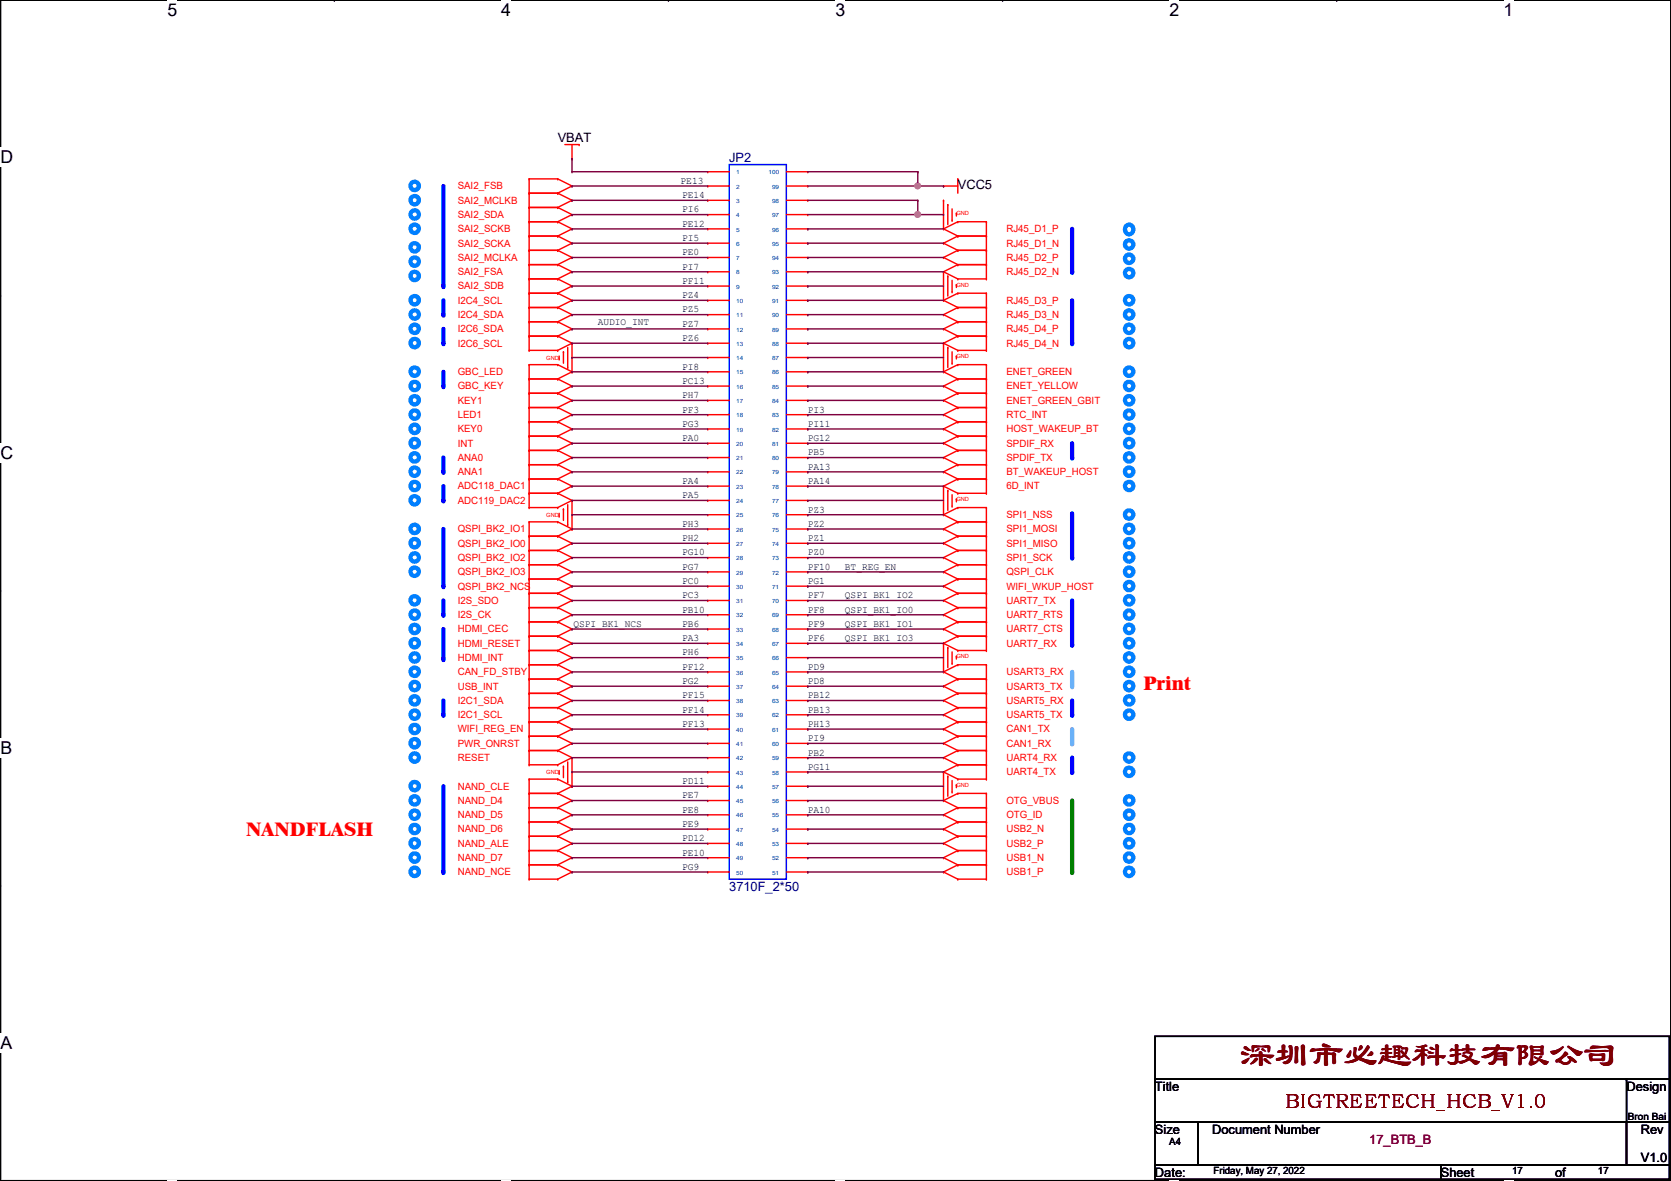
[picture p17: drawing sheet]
<svg xmlns="http://www.w3.org/2000/svg" width="297mm" height="210mm" viewBox="0 0 297 210" stroke-linecap="round" stroke-linejoin="round" font-family="sans-serif">
<defs><g id="words">
<text font-size="6.1" fill="#7f0000" x="220.6" y="189.4">深圳市必趣科技有限公司</text>
<g font-size="3.6" fill="#f00">
<text x="203.3" y="122.6">Print</text>
<text x="43.8" y="148.5">NANDFLASH</text>
</g>
<text font-size="3.5" fill="#7f0000" x="228.4" y="196.8">BIGTREETECH_HCB_V1.0</text>
<g font-size="3.1">
<text x="29.8" y="2.8">5</text>
<text x="89.1" y="2.8">4</text>
<text x="148.5" y="2.8">3</text>
<text x="207.9" y="2.8">2</text>
<text x="267.3" y="2.8">1</text>
<text x=".1" y="29">D</text>
<text x=".1" y="81.5">C</text>
<text x=".1" y="133.9">B</text>
<text x=".1" y="186.4">A</text>
<text x="297" y="186.4">A</text>
</g>
<g font-size="2.3">
<text x="99.1" y="25.2">VBAT</text>
<text x="170.3" y="33.6">VCC5</text>
<text x="205.3" y="193.9">Title</text>
<text x="289.1" y="193.9">Design</text>
<text x="205.3" y="201.5">Size</text>
<text x="215.5" y="201.5">Document Number</text>
<text x="291.7" y="201.5">Rev</text>
<text x="205.3" y="209.1">Date:</text>
<text x="256.1" y="209.1">Sheet</text>
<text x="276.4" y="209.1">of</text>
<text x="291.7" y="206.6">V1.0</text>
</g>
<g font-size="2.3" fill="#00007f">
<text x="129.6" y="28.8">JP2</text>
<text x="129.6" y="158.3">3710F_2*50</text>
</g>
<text font-size="2.3" fill="#7f003f" x="243.4" y="203.3">17_BTB_B</text>
<g font-size="1.8" fill="#f00">
<text x="81.4" y="33.7">SAI2_FSB</text>
<text x="81.4" y="36.2">SAI2_MCLKB</text>
<text x="81.4" y="38.7">SAI2_SDA</text>
<text x="81.4" y="41.3">SAI2_SCKB</text>
<text x="178.9" y="41.3">RJ45_D1_P</text>
<text x="81.4" y="43.8">SAI2_SCKA</text>
<text x="81.4" y="46.4">SAI2_MCLKA</text>
<text x="178.9" y="46.4">RJ45_D2_P</text>
<text x="178.9" y="43.8">RJ45_D1_N</text>
<text x="81.4" y="48.9">SAI2_FSA</text>
<text x="81.4" y="51.4">SAI2_SDB</text>
<text x="81.4" y="54">I2C4_SCL</text>
<text x="178.9" y="54">RJ45_D3_P</text>
<text x="178.9" y="48.9">RJ45_D2_N</text>
<text x="81.4" y="56.5">I2C4_SDA</text>
<text x="81.4" y="59.1">I2C6_SDA</text>
<text x="178.9" y="59.1">RJ45_D4_P</text>
<text x="178.9" y="56.5">RJ45_D3_N</text>
<text x="81.4" y="61.6">I2C6_SCL</text>
<text x="178.9" y="61.6">RJ45_D4_N</text>
<text x="81.4" y="66.7">GBC_LED</text>
<text x="81.4" y="69.2">GBC_KEY</text>
<text x="81.4" y="71.8">KEY1</text>
<text x="178.9" y="69.2">ENET_YELLOW</text>
<text x="178.9" y="66.7">ENET_GREEN</text>
<text x="178.9" y="71.8">ENET_GREEN_GBIT</text>
<text x="81.4" y="74.3">LED1</text>
<text x="81.4" y="76.8">KEY0</text>
<text x="178.9" y="76.8">HOST_WAKEUP_BT</text>
<text x="178.9" y="74.3">RTC_INT</text>
<text x="81.4" y="79.4">INT</text>
<text x="81.4" y="81.9">ANA0</text>
<text x="178.9" y="81.9">SPDIF_TX</text>
<text x="178.9" y="79.4">SPDIF_RX</text>
<text x="81.4" y="84.5">ANA1</text>
<text x="81.4" y="87">ADC118_DAC1</text>
<text x="81.4" y="89.5">ADC119_DAC2</text>
<text x="178.9" y="84.5">BT_WAKEUP_HOST</text>
<text x="178.9" y="87">6D_INT</text>
<text x="81.4" y="94.6">QSPI_BK2_IO1</text>
<text x="178.9" y="92.1">SPI1_NSS</text>
<text x="178.9" y="94.6">SPI1_MOSI</text>
<text x="81.4" y="97.2">QSPI_BK2_IO0</text>
<text x="81.4" y="99.7">QSPI_BK2_IO2</text>
<text x="178.9" y="99.7">SPI1_SCK</text>
<text x="178.9" y="97.2">SPI1_MISO</text>
<text x="81.4" y="102.2">QSPI_BK2_IO3</text>
<text x="81.4" y="104.8">QSPI_BK2_NCS</text>
<text x="81.4" y="107.3">I2S_SDO</text>
<text x="178.9" y="107.3">UART7_TX</text>
<text x="178.9" y="104.8">WIFI_WKUP_HOST</text>
<text x="178.9" y="102.2">QSPI_CLK</text>
<text x="81.4" y="109.9">I2S_CK</text>
<text x="81.4" y="112.4">HDMI_CEC</text>
<text x="178.9" y="112.4">UART7_CTS</text>
<text x="178.9" y="109.9">UART7_RTS</text>
<text x="81.4" y="114.9">HDMI_RESET</text>
<text x="81.4" y="117.5">HDMI_INT</text>
<text x="178.9" y="114.9">UART7_RX</text>
<text x="81.4" y="120">CAN_FD_STBY</text>
<text x="81.4" y="122.6">USB_INT</text>
<text x="81.4" y="125.1">I2C1_SDA</text>
<text x="178.9" y="122.6">USART3_TX</text>
<text x="178.9" y="120">USART3_RX</text>
<text x="178.9" y="125.1">USART5_RX</text>
<text x="81.4" y="127.6">I2C1_SCL</text>
<text x="81.4" y="130.2">WIFI_REG_EN</text>
<text x="178.9" y="130.2">CAN1_TX</text>
<text x="178.9" y="127.6">USART5_TX</text>
<text x="81.4" y="132.7">PWR_ONRST</text>
<text x="81.4" y="135.3">RESET</text>
<text x="178.9" y="137.8">UART4_TX</text>
<text x="178.9" y="135.3">UART4_RX</text>
<text x="178.9" y="132.7">CAN1_RX</text>
<text x="81.4" y="140.3">NAND_CLE</text>
<text x="81.4" y="142.9">NAND_D4</text>
<text x="178.9" y="142.9">OTG_VBUS</text>
<text x="81.4" y="145.4">NAND_D5</text>
<text x="81.4" y="148">NAND_D6</text>
<text x="178.9" y="145.4">OTG_ID</text>
<text x="178.9" y="148">USB2_N</text>
<text x="81.4" y="150.5">NAND_ALE</text>
<text x="81.4" y="153">NAND_D7</text>
<text x="81.4" y="155.6">NAND_NCE</text>
<text x="178.9" y="153">USB1_N</text>
<text x="178.9" y="150.5">USB2_P</text>
<text x="178.9" y="155.6">USB1_P</text>
</g>
<g font-size="1.8">
<text x="121" y="32.7">PE13</text>
<text x="121.2" y="35.2">PE14</text>
<text x="121.2" y="37.8">PI6</text>
<text x="121.2" y="40.3">PE12</text>
<text x="121.2" y="42.8">PI5</text>
<text x="121.2" y="45.4">PE0</text>
<text x="121.2" y="47.9">PI7</text>
<text x="121.2" y="50.5">PF11</text>
<text x="121.2" y="53">PZ4</text>
<text x="106.3" y="57.8">AUDIO_INT</text>
<text x="121.2" y="55.5">PZ5</text>
<text x="121.2" y="58.1">PZ7</text>
<text x="121.2" y="60.6">PZ6</text>
<text x="121.2" y="65.7">PI8</text>
<text x="121.2" y="68.2">PC13</text>
<text x="121.2" y="70.8">PH7</text>
<text x="121.2" y="73.3">PF3</text>
<text x="121.2" y="75.9">PG3</text>
<text x="143.6" y="73.3">PI3</text>
<text x="143.6" y="75.9">PI11</text>
<text x="121.2" y="78.4">PA0</text>
<text x="143.6" y="78.4">PG12</text>
<text x="143.6" y="80.9">PB5</text>
<text x="143.6" y="83.5">PA13</text>
<text x="121.2" y="86">PA4</text>
<text x="121.2" y="88.6">PA5</text>
<text x="143.6" y="86">PA14</text>
<text x="121.2" y="93.6">PH3</text>
<text x="143.6" y="91.1">PZ3</text>
<text x="143.6" y="93.6">PZ2</text>
<text x="121.2" y="96.2">PH2</text>
<text x="121.2" y="98.7">PG10</text>
<text x="121.2" y="101.3">PG7</text>
<text x="143.6" y="96.2">PZ1</text>
<text x="143.6" y="98.7">PZ0</text>
<text x="143.6" y="101.3">PF10</text>
<text x="150.2" y="101.3">BT_REG_EN</text>
<text x="121.2" y="103.8">PC0</text>
<text x="121.2" y="106.3">PC3</text>
<text x="143.6" y="103.8">PG1</text>
<text x="143.6" y="106.3">PF7</text>
<text x="150.2" y="106.3">QSPI_BK1_IO2</text>
<text x="101.9" y="111.4">QSPI_BK1_NCS</text>
<text x="121.2" y="108.9">PB10</text>
<text x="121.2" y="111.4">PB6</text>
<text x="121.2" y="114">PA3</text>
<text x="143.6" y="108.9">PF8</text>
<text x="143.6" y="111.4">PF9</text>
<text x="143.6" y="114">PF6</text>
<text x="150.2" y="114">QSPI_BK1_IO3</text>
<text x="150.2" y="111.4">QSPI_BK1_IO1</text>
<text x="150.2" y="108.9">QSPI_BK1_IO0</text>
<text x="121.2" y="116.5">PH6</text>
<text x="121.2" y="119">PF12</text>
<text x="143.6" y="119">PD9</text>
<text x="121.2" y="121.6">PG2</text>
<text x="121.2" y="124.1">PF15</text>
<text x="143.6" y="121.6">PD8</text>
<text x="143.6" y="124.1">PB12</text>
<text x="121.2" y="126.7">PF14</text>
<text x="121.2" y="129.2">PF13</text>
<text x="143.6" y="126.7">PB13</text>
<text x="143.6" y="129.2">PH13</text>
<text x="143.6" y="131.7">PI9</text>
<text x="143.6" y="134.3">PB2</text>
<text x="143.6" y="136.8">PG11</text>
<text x="121.2" y="139.4">PD11</text>
<text x="121.2" y="141.9">PE7</text>
<text x="121.2" y="144.4">PE8</text>
<text x="121.2" y="147">PE9</text>
<text x="121.2" y="149.5">PD12</text>
<text x="143.6" y="144.4">PA10</text>
<text x="121.2" y="152.1">PE10</text>
<text x="121.2" y="154.6">PG9</text>
<text x="207.9" y="203.6">A4</text>
<text x="289.4" y="199">Bron Bai</text>
<text x="215.7" y="208.7">Friday, May 27, 2022</text>
<text x="268.8" y="208.7">17</text>
<text x="284.1" y="208.7">17</text>
</g>
<g font-size="1" fill="#003f7f">
<text x="130.9" y="31">1</text>
<text x="130.9" y="33.5">2</text>
<text x="136.6" y="31">100</text>
<text x="137.2" y="33.5">99</text>
<text x="130.9" y="36.1">3</text>
<text x="130.9" y="38.6">4</text>
<text x="130.9" y="41.1">5</text>
<text x="137.2" y="41.1">96</text>
<text x="137.2" y="38.6">97</text>
<text x="137.2" y="36.1">98</text>
<text x="130.9" y="43.7">6</text>
<text x="130.9" y="46.2">7</text>
<text x="137.2" y="46.2">94</text>
<text x="137.2" y="43.7">95</text>
<text x="130.9" y="48.8">8</text>
<text x="130.9" y="51.3">9</text>
<text x="130.9" y="53.8">10</text>
<text x="137.2" y="53.8">91</text>
<text x="137.2" y="51.3">92</text>
<text x="137.2" y="48.8">93</text>
<text x="130.9" y="56.4">11</text>
<text x="130.9" y="58.9">12</text>
<text x="137.2" y="58.9">89</text>
<text x="137.2" y="56.4">90</text>
<text x="130.9" y="61.5">13</text>
<text x="130.9" y="64">14</text>
<text x="137.2" y="64">87</text>
<text x="137.2" y="61.5">88</text>
<text x="130.9" y="66.5">15</text>
<text x="130.9" y="69.1">16</text>
<text x="130.9" y="71.6">17</text>
<text x="137.2" y="71.6">84</text>
<text x="137.2" y="69.1">85</text>
<text x="137.2" y="66.5">86</text>
<text x="130.9" y="74.2">18</text>
<text x="130.9" y="76.7">19</text>
<text x="137.2" y="76.7">82</text>
<text x="137.2" y="74.2">83</text>
<text x="130.9" y="79.2">20</text>
<text x="130.9" y="81.8">21</text>
<text x="137.2" y="81.8">80</text>
<text x="137.2" y="79.2">81</text>
<text x="130.9" y="84.3">22</text>
<text x="130.9" y="86.9">23</text>
<text x="130.9" y="89.4">24</text>
<text x="137.2" y="89.4">77</text>
<text x="137.2" y="86.9">78</text>
<text x="137.2" y="84.3">79</text>
<text x="130.9" y="91.9">25</text>
<text x="130.9" y="94.5">26</text>
<text x="137.2" y="94.5">75</text>
<text x="137.2" y="91.9">76</text>
<text x="130.9" y="97">27</text>
<text x="130.9" y="99.6">28</text>
<text x="137.2" y="99.6">73</text>
<text x="137.2" y="97">74</text>
<text x="130.9" y="102.1">29</text>
<text x="130.9" y="104.6">30</text>
<text x="130.9" y="107.2">31</text>
<text x="137.2" y="107.2">70</text>
<text x="137.2" y="104.6">71</text>
<text x="137.2" y="102.1">72</text>
<text x="130.9" y="109.7">32</text>
<text x="130.9" y="112.3">33</text>
<text x="137.2" y="112.3">68</text>
<text x="137.2" y="109.7">69</text>
<text x="130.9" y="114.8">34</text>
<text x="130.9" y="117.3">35</text>
<text x="130.9" y="119.9">36</text>
<text x="137.2" y="119.9">65</text>
<text x="137.2" y="117.3">66</text>
<text x="137.2" y="114.8">67</text>
<text x="130.9" y="122.4">37</text>
<text x="130.9" y="125">38</text>
<text x="137.2" y="125">63</text>
<text x="137.2" y="122.4">64</text>
<text x="130.9" y="127.5">39</text>
<text x="130.9" y="130">40</text>
<text x="137.2" y="130">61</text>
<text x="137.2" y="127.5">62</text>
<text x="130.9" y="132.6">41</text>
<text x="130.9" y="135.1">42</text>
<text x="130.9" y="137.7">43</text>
<text x="137.2" y="137.7">58</text>
<text x="137.2" y="135.1">59</text>
<text x="137.2" y="132.6">60</text>
<text x="130.9" y="140.2">44</text>
<text x="130.9" y="142.7">45</text>
<text x="137.2" y="142.7">56</text>
<text x="137.2" y="140.2">57</text>
<text x="130.9" y="145.3">46</text>
<text x="130.9" y="147.8">47</text>
<text x="137.2" y="147.8">54</text>
<text x="137.2" y="145.3">55</text>
<text x="130.9" y="150.4">48</text>
<text x="130.9" y="152.9">49</text>
<text x="130.9" y="155.4">50</text>
<text x="137.2" y="155.4">51</text>
<text x="137.2" y="152.9">52</text>
<text x="137.2" y="150.4">53</text>
</g>
<g font-size="1" fill="#f00">
<text x="170" y="38.3">GND</text>
<text x="170" y="51">GND</text>
<text x="97.1" y="63.9">GND</text>
<text x="170" y="63.7">GND</text>
<text x="170" y="89.1">GND</text>
<text x="97.1" y="91.9">GND</text>
<text x="170" y="117">GND</text>
<text x="97.1" y="137.6">GND</text>
<text x="170" y="139.9">GND</text>
</g>
</g></defs>
<path d="M.1 0h296.9v209.8h-296.9z" fill="none" stroke="#000" stroke-width=".25"/>
<g fill="#fff">
<path d="M29.8 0h1.7v3.5h-1.7z"/>
<path d="M29.8 209.8h1.7v.1h-1.7z"/>
</g>
<path d="M59.4 0h.1M59.4 209.8h.1" fill="none" stroke="#000" stroke-width=".25"/>
<g fill="#fff">
<path d="M89.1 0h1.7v3.5h-1.7z"/>
<path d="M89.1 209.8h1.7v.1h-1.7z"/>
</g>
<path d="M118.8 0h.1M118.8 209.8h.1" fill="none" stroke="#000" stroke-width=".25"/>
<g fill="#fff">
<path d="M148.5 0h1.7v3.5h-1.7z"/>
<path d="M148.5 209.8h1.7v.1h-1.7z"/>
</g>
<path d="M178.2 0h.1M178.2 209.8h.1" fill="none" stroke="#000" stroke-width=".25"/>
<g fill="#fff">
<path d="M207.9 0h1.7v3.5h-1.7z"/>
<path d="M207.9 209.8h1.7v.1h-1.7z"/>
</g>
<path d="M237.6 0h.1M237.6 209.8h.1" fill="none" stroke="#000" stroke-width=".25"/>
<g fill="#fff">
<path d="M267.3 0h1.7v3.5h-1.7z"/>
<path d="M267.3 209.8h1.7v.1h-1.7z"/>
<path d="M.1 26.2h2.2v3.5h-2.2z"/>
<path d="M297 26.2l.1 3.5z"/>
<path d="M.1 78.7h2.2v3.5h-2.2z"/>
<path d="M297 78.7l.1 3.5z"/>
</g>
<path d="M.1 52.5h.1M297 52.5h.1" fill="none" stroke="#000" stroke-width=".25"/>
<g fill="#fff">
<path d="M.1 131.1h2.1v3.5h-2.1z"/>
<path d="M297 131.1l.1 3.5z"/>
</g>
<path d="M.1 104.9h.1M297 104.9h.1" fill="none" stroke="#000" stroke-width=".25"/>
<g fill="#fff">
<path d="M.1 183.6h2.1v3.5h-2.1z"/>
<path d="M297 183.6l.1 3.5z"/>
</g>
<path d="M.1 157.4h.1M297 157.4h.1" fill="none" stroke="#000" stroke-width=".25"/>
<path d="M78.8 33.1v17.7" fill="none" stroke="#00f" stroke-width=".76"/>
<circle cx="78.8" cy="50.8" r=".38" fill="#00f"/>
<g fill="none" stroke="#007fff" stroke-width=".76">
<circle cx="73.7" cy="58.4" r=".75"/>
<circle cx="73.7" cy="49" r=".75"/>
<circle cx="73.7" cy="44" r=".75"/>
<circle cx="73.7" cy="55.9" r=".75"/>
<circle cx="73.7" cy="53.4" r=".75"/>
<circle cx="73.7" cy="46.5" r=".75"/>
<circle cx="73.7" cy="71.1" r=".75"/>
<circle cx="73.7" cy="61" r=".75"/>
<circle cx="73.7" cy="66.1" r=".75"/>
<circle cx="73.7" cy="68.6" r=".75"/>
<circle cx="73.7" cy="73.7" r=".75"/>
<circle cx="73.7" cy="78.8" r=".75"/>
<circle cx="73.7" cy="76.2" r=".75"/>
<circle cx="73.7" cy="88.9" r=".75"/>
<circle cx="73.7" cy="94" r=".75"/>
<circle cx="73.7" cy="81.3" r=".75"/>
<circle cx="73.7" cy="83.8" r=".75"/>
<circle cx="73.7" cy="86.4" r=".75"/>
<circle cx="73.7" cy="96.5" r=".75"/>
<circle cx="73.7" cy="99.1" r=".75"/>
<circle cx="73.7" cy="101.6" r=".75"/>
<circle cx="73.7" cy="132.1" r=".75"/>
</g>
<path d="M78.8 94v10.2" fill="none" stroke="#00f" stroke-width=".76"/>
<circle cx="78.8" cy="104.2" r=".38" fill="#00f"/>
<g fill="none" stroke="#007fff" stroke-width=".76">
<circle cx="73.7" cy="106.7" r=".75"/>
<circle cx="73.7" cy="109.2" r=".75"/>
<circle cx="73.7" cy="111.8" r=".75"/>
<circle cx="73.7" cy="119.4" r=".75"/>
<circle cx="73.7" cy="139.7" r=".75"/>
<circle cx="73.7" cy="127" r=".75"/>
<circle cx="73.7" cy="129.6" r=".75"/>
<circle cx="73.7" cy="124.5" r=".75"/>
<circle cx="73.7" cy="155" r=".75"/>
<circle cx="73.7" cy="149.9" r=".75"/>
</g>
<path d="M78.8 139.7v15.3" fill="none" stroke="#00f" stroke-width=".76"/>
<circle cx="78.8" cy="155" r=".38" fill="#00f"/>
<g fill="none" stroke="#007fff" stroke-width=".76">
<circle cx="73.7" cy="144.8" r=".75"/>
<circle cx="73.7" cy="142.3" r=".75"/>
<circle cx="73.7" cy="147.3" r=".75"/>
<circle cx="73.7" cy="152.4" r=".75"/>
<circle cx="200.7" cy="152.4" r=".75"/>
<circle cx="200.7" cy="147.3" r=".75"/>
<circle cx="200.7" cy="142.3" r=".75"/>
<circle cx="200.7" cy="155" r=".75"/>
<circle cx="200.7" cy="149.9" r=".75"/>
<circle cx="200.7" cy="144.8" r=".75"/>
</g>
<path d="M190.6 142.3v12.7" fill="none" stroke="#007f00" stroke-width=".76"/>
<circle cx="190.6" cy="155" r=".38" fill="#007f00"/>
<path d="M78.8 111.8v5.3" fill="none" stroke="#00f" stroke-width=".76"/>
<circle cx="78.8" cy="117.1" r=".38" fill="#00f"/>
<g fill="none" stroke="#007fff" stroke-width=".76">
<circle cx="73.7" cy="114.3" r=".75"/>
<circle cx="73.7" cy="116.9" r=".75"/>
<circle cx="73.7" cy="121.9" r=".75"/>
<circle cx="73.7" cy="134.6" r=".75"/>
</g>
<path d="M78.8 53.4v2.5" fill="none" stroke="#00f" stroke-width=".76"/>
<circle cx="78.8" cy="55.9" r=".38" fill="#00f"/>
<path d="M78.8 58.5v2.5" fill="none" stroke="#00f" stroke-width=".76"/>
<circle cx="78.8" cy="61" r=".38" fill="#00f"/>
<path d="M78.8 66.1v2.5" fill="none" stroke="#00f" stroke-width=".76"/>
<circle cx="78.8" cy="68.6" r=".38" fill="#00f"/>
<path d="M78.8 81.3v2.6" fill="none" stroke="#00f" stroke-width=".76"/>
<circle cx="78.8" cy="83.9" r=".38" fill="#00f"/>
<path d="M78.8 86.4v2.5" fill="none" stroke="#00f" stroke-width=".76"/>
<circle cx="78.8" cy="88.9" r=".38" fill="#00f"/>
<path d="M78.8 106.7v2.6" fill="none" stroke="#00f" stroke-width=".76"/>
<circle cx="78.8" cy="109.3" r=".38" fill="#00f"/>
<path d="M78.8 124.5v2.5" fill="none" stroke="#00f" stroke-width=".76"/>
<circle cx="78.8" cy="127" r=".38" fill="#00f"/>
<g fill="none" stroke="#007fff" stroke-width=".76">
<circle cx="73.7" cy="35.6" r=".75"/>
<circle cx="73.7" cy="33" r=".75"/>
<circle cx="73.7" cy="38.1" r=".75"/>
<circle cx="73.7" cy="40.7" r=".75"/>
<circle cx="200.7" cy="134.6" r=".75"/>
<circle cx="200.7" cy="137.2" r=".75"/>
</g>
<path d="M190.6 134.7v2.5" fill="none" stroke="#00f" stroke-width=".76"/>
<circle cx="190.6" cy="137.2" r=".38" fill="#00f"/>
<path d="M190.6 129.6v2.5" fill="none" stroke="#7f7fff" stroke-width=".76"/>
<circle cx="190.6" cy="132.1" r=".38" fill="#7f7fff"/>
<g fill="none" stroke="#007fff" stroke-width=".76">
<circle cx="200.7" cy="119.4" r=".75"/>
<circle cx="200.7" cy="127" r=".75"/>
<circle cx="200.7" cy="124.5" r=".75"/>
<circle cx="200.7" cy="121.9" r=".75"/>
</g>
<path d="M190.6 124.5v2.5" fill="none" stroke="#00f" stroke-width=".76"/>
<circle cx="190.6" cy="127" r=".38" fill="#00f"/>
<path d="M190.6 119.4v2.6" fill="none" stroke="#7f7fff" stroke-width=".76"/>
<circle cx="190.6" cy="122" r=".38" fill="#7f7fff"/>
<path d="M190.6 106.7v7.9" fill="none" stroke="#00f" stroke-width=".76"/>
<circle cx="190.6" cy="114.6" r=".38" fill="#00f"/>
<g fill="none" stroke="#007fff" stroke-width=".76">
<circle cx="200.7" cy="94" r=".75"/>
<circle cx="200.7" cy="91.5" r=".75"/>
<circle cx="200.7" cy="99.1" r=".75"/>
<circle cx="200.7" cy="96.5" r=".75"/>
<circle cx="200.7" cy="109.2" r=".75"/>
<circle cx="200.7" cy="104.2" r=".75"/>
<circle cx="200.7" cy="101.6" r=".75"/>
<circle cx="200.7" cy="106.7" r=".75"/>
<circle cx="200.7" cy="114.3" r=".75"/>
<circle cx="200.7" cy="116.9" r=".75"/>
<circle cx="200.7" cy="111.8" r=".75"/>
</g>
<path d="M190.6 91.2v7.9" fill="none" stroke="#00f" stroke-width=".76"/>
<circle cx="190.6" cy="99.1" r=".38" fill="#00f"/>
<g fill="none" stroke="#007fff" stroke-width=".76">
<circle cx="200.7" cy="78.8" r=".75"/>
<circle cx="200.7" cy="83.8" r=".75"/>
<circle cx="200.7" cy="81.3" r=".75"/>
<circle cx="200.7" cy="86.4" r=".75"/>
</g>
<path d="M190.6 78.8v2.5" fill="none" stroke="#00f" stroke-width=".76"/>
<circle cx="190.6" cy="81.3" r=".38" fill="#00f"/>
<g fill="none" stroke="#007fff" stroke-width=".76">
<path d="M200.2 40.2a.81 .81 0 0 1 1.3 .5 .81 .81 0 0 1-1.1 .9 .98 .98 0 0 1-.2-1.4z"/>
<circle cx="200.7" cy="55.9" r=".75"/>
<circle cx="200.7" cy="53.4" r=".75"/>
<circle cx="200.7" cy="43.4" r=".75"/>
<circle cx="200.7" cy="48.5" r=".75"/>
<circle cx="200.7" cy="46" r=".75"/>
<circle cx="200.7" cy="58.4" r=".75"/>
<circle cx="200.7" cy="61" r=".75"/>
<circle cx="200.7" cy="76.2" r=".75"/>
</g>
<path d="M190.6 40.7v7.6" fill="none" stroke="#00f" stroke-width=".76"/>
<circle cx="190.6" cy="48.3" r=".38" fill="#00f"/>
<path d="M190.6 53.4v7.6" fill="none" stroke="#00f" stroke-width=".76"/>
<circle cx="190.6" cy="61" r=".38" fill="#00f"/>
<g fill="none" stroke="#007fff" stroke-width=".76">
<circle cx="200.7" cy="66.1" r=".75"/>
<circle cx="200.7" cy="68.6" r=".75"/>
<circle cx="200.7" cy="73.7" r=".75"/>
<circle cx="200.7" cy="71.1" r=".75"/>
</g>
<g fill="none" stroke="#f00" stroke-width=".25">
<path d="M94.1 31.8h.1M94.1 34.3h.1M94.1 36.9h.1M94.1 39.4h.1M94.1 31.8h5M94.1 31.8v30.5M94.1 34.3h5M94.1 36.9h5M94.1 39.4h5M99.1 31.8h.1M99.1 34.3h.1M99.1 36.9h.1"/>
<path d="M99.1 39.4h.1M99.1 31.8l2.6 1.3M99.1 34.3l2.6 1.3M99.1 36.9l2.6 1.2M99.1 39.4l2.6 1.3M100.4 25.7h2.6M101.7 33.1h.1M101.7 35.6h.1M101.7 38.1h.1M101.7 28.2h.1M101.7 33.1l-2.6 1.2M101.7 35.6l-2.6 1.3"/>
<path d="M101.7 38.1l-2.6 1.3M101.7 25.7v2.5M103 25.7h.1M125.8 30.5h.1M125.8 33.1h.1M125.8 35.6h.1M125.8 38.1h.1M125.8 33.1h3.8M125.8 30.5h3.8M125.8 35.6h3.8M125.8 38.1h3.8M139.8 33.1h3.8"/>
<path d="M139.8 30.5h3.8M139.8 35.6h3.8M139.8 38.1h3.8M143.6 38.1h.1M143.6 35.6h.1M143.6 33.1h.1M143.6 30.5h.1M167.7 35.6h.1M167.7 33.1h.1M167.7 35.6v5.1M167.7 33.1h2.6M168.5 36.4h.1"/>
<path d="M168.5 36.4v3.5M169.2 39.2h.1M169.2 37.1v2.1M170 37.9h.1M170 37.9v.5M170.3 39.4h.1M170.3 31.8h.1M170.3 39.4h5M170.3 39.4l-2.6 1.3M170.3 31.8v2.5M175.3 39.4h.1M175.3 39.4v10.2"/>
<path d="M94.1 42h.1M94.1 44.5h.1M94.1 47h.1M94.1 49.6h.1M94.1 52.1h.1M94.1 54.7h.1M94.1 57.2h.1M94.1 59.7h.1M94.1 42h5M94.1 44.5h5M94.1 47h5M94.1 49.6h5"/>
<path d="M94.1 52.1h5M94.1 59.7h5M94.1 57.2h5M94.1 54.7h5M99.1 42h.1M99.1 44.5h.1M99.1 47h.1M99.1 49.6h.1M99.1 52.1h.1M99.1 54.7h.1M99.1 57.2h.1M99.1 59.7h.1"/>
<path d="M99.1 42l2.6 1.2M99.1 44.5l2.6 1.3M99.1 47l2.6 1.3M99.1 49.6l2.6 1.2M99.1 57.2l2.6 1.3M99.1 52.1l2.6 1.3M99.1 54.7l2.6 1.2M99.1 59.7l2.6 1.3M101.7 40.7h.1M101.7 43.2h.1M101.7 45.8h.1M101.7 48.3h.1"/>
<path d="M101.7 50.8h.1M101.7 53.4h.1M101.7 55.9h.1M101.7 58.5h.1M101.7 40.7l-2.6 1.3M101.7 43.2l-2.6 1.3M101.7 45.8l-2.6 1.2M101.7 48.3l-2.6 1.3M101.7 50.8l-2.6 1.3M101.7 53.4l-2.6 1.3M101.7 55.9l-2.6 1.3M101.7 58.5l-2.6 1.2"/>
<path d="M125.8 40.7h.1M125.8 43.2h.1M125.8 45.8h.1M125.8 48.3h.1M125.8 50.8h.1M125.8 53.4h.1M125.8 55.9h.1M125.8 58.5h.1M125.8 40.7h3.8M125.8 43.2h3.8M125.8 45.8h3.8M125.8 48.3h3.8"/>
<path d="M125.8 50.8h3.8M125.8 53.4h3.8M125.8 55.9h3.8M125.8 58.5h3.8M139.8 40.7h3.8M139.8 43.2h3.8M139.8 45.8h3.8M139.8 48.3h3.8M139.8 50.8h3.8M139.8 53.4h3.8M139.8 55.9h3.8M139.8 58.5h3.8"/>
<path d="M143.6 58.5h.1M143.6 55.9h.1M143.6 53.4h.1M143.6 50.8h.1M143.6 48.3h.1M143.6 45.8h.1M143.6 43.2h.1M143.6 40.7h.1M167.7 58.5h.1M167.7 53.4h.1M167.7 55.9h.1M167.7 45.8h.1"/>
<path d="M167.7 43.2h.1M167.7 48.3h.1M167.7 40.7h.1M167.7 58.5l2.6 1.2M167.7 53.4l2.6 1.3M167.7 55.9l2.6 1.3M167.7 45.8l2.6 1.2M167.7 43.2l2.6 1.3M167.7 48.3l2.6 1.3M167.7 40.7l2.6 1.3M167.7 48.3v5.1M168.5 49.1h.1"/>
<path d="M168.5 49.1v3.5M169.2 51.9h.1M169.2 49.8v2.1M170 50.6h.1M170 50.6v.5M170.3 59.7h.1M170.3 57.2h.1M170.3 52.1h.1M170.3 54.7h.1M170.3 44.5h.1M170.3 47h.1M170.3 42h.1"/>
<path d="M170.3 49.6h.1M170.3 42h5M170.3 44.5h5M170.3 47h5M170.3 49.6h5M170.3 52.1h5M170.3 59.7l-2.6 1.3M170.3 59.7h5M170.3 57.2l-2.6 1.3M170.3 57.2h5M170.3 52.1l-2.6 1.3M170.3 54.7h5"/>
<path d="M170.3 54.7l-2.6 1.2M170.3 44.5l-2.6 1.3M170.3 42l-2.6 1.2M170.3 47l-2.6 1.3M175.3 59.7h.1M175.3 57.2h.1M175.3 52.1h.1M175.3 54.7h.1M175.3 44.5h.1M175.3 47h.1M175.3 42h.1M175.3 49.6h.1"/>
<path d="M175.3 52.1v10.2M94.1 62.3h.1M94.1 64.8h.1M94.1 67.4h.1M94.1 69.9h.1M94.1 72.4h.1M94.1 75h.1M94.1 77.5h.1M94.1 64.8v25.4M94.1 75h5M94.1 77.5h5M94.1 72.4h5"/>
<path d="M94.1 67.4h5M94.1 69.9h5M94.1 64.8h5M94.1 62.3h5M99.1 62.3h.1M99.1 64.8h.1M99.1 67.4h.1M99.1 69.9h.1M99.1 72.4h.1M99.1 75h.1M99.1 77.5h.1M99.1 77.5l2.6 1.3"/>
<path d="M99.1 72.4l2.6 1.3M99.1 75l2.6 1.2M99.1 64.8l2.6 1.3M99.1 67.4l2.6 1.2M99.1 69.9l2.6 1.3M99.4 63.8h.1M99.4 63.3v.5M100.2 62.5h.1M100.2 62.5v2.1M100.9 65.3h.1M100.9 61.8v3.5M101.7 61h.1"/>
<path d="M101.7 66.1h.1M101.7 68.6h.1M101.7 71.2h.1M101.7 73.7h.1M101.7 76.2h.1M101.7 78.8h.1M101.7 61l-2.6 1.3M101.7 66.1l-2.6 1.3M101.7 68.6l-2.6 1.3M101.7 71.2l-2.6 1.2M101.7 73.7l-2.6 1.3M101.7 76.2l-2.6 1.3"/>
<path d="M101.7 78.8l-2.6 1.3M101.7 61v5.1M125.8 61h.1M125.8 63.5h.1M125.8 66.1h.1M125.8 68.6h.1M125.8 71.2h.1M125.8 73.7h.1M125.8 76.2h.1M125.8 78.8h.1M125.8 61h3.8M125.8 63.5h3.8"/>
<path d="M125.8 66.1h3.8M125.8 68.6h3.8M125.8 71.2h3.8M125.8 73.7h3.8M125.8 76.2h3.8M125.8 78.8h3.8M139.8 61h3.8M139.8 63.5h3.8M139.8 66.1h3.8M139.8 68.6h3.8M139.8 71.2h3.8M139.8 73.7h3.8"/>
<path d="M139.8 76.2h3.8M139.8 78.8h3.8M143.6 78.8h.1M143.6 76.2h.1M143.6 73.7h.1M143.6 71.2h.1M143.6 68.6h.1M143.6 66.1h.1M143.6 63.5h.1M143.6 61h.1M167.7 76.2h.1M167.7 73.7h.1"/>
<path d="M167.7 78.8h.1M167.7 68.6h.1M167.7 66.1h.1M167.7 71.2h.1M167.7 61h.1M167.7 66.1l2.6 1.3M167.7 68.6l2.6 1.3M167.7 76.2l2.6 1.3M167.7 73.7l2.6 1.3M167.7 78.8l2.6 1.3M167.7 71.2l2.6 1.2M167.7 61l2.6 1.3"/>
<path d="M167.7 61v5.1M168.5 61.8h.1M168.5 61.8v3.5M169.2 64.6h.1M169.2 62.5v2.1M170 63.3h.1M170 63.3v.5M170.3 75h.1M170.3 77.5h.1M170.3 72.4h.1M170.3 67.4h.1M170.3 69.9h.1"/>
<path d="M170.3 64.8h.1M170.3 62.3h.1M170.3 75l-2.6 1.2M170.3 75h5M170.3 77.5h5M170.3 72.4l-2.6 1.3M170.3 72.4h5M170.3 77.5l-2.6 1.3M170.3 67.4l-2.6 1.2M170.3 67.4h5M170.3 69.9h5M170.3 64.8l-2.6 1.3"/>
<path d="M170.3 64.8h5M170.3 69.9l-2.6 1.3M170.3 62.3h5M175.3 75h.1M175.3 77.5h.1M175.3 72.4h.1M175.3 67.4h.1M175.3 69.9h.1M175.3 64.8h.1M175.3 62.3h.1M175.3 64.8v22.9M94.1 80.1h.1"/>
<path d="M94.1 82.6h.1M94.1 85.1h.1M94.1 87.7h.1M94.1 90.2h.1M94.1 92.8h.1M94.1 95.3h.1M94.1 97.8h.1M94.1 92.8v43.1M94.1 97.8h5M94.1 95.3h5M94.1 90.2h5M94.1 92.8h5"/>
<path d="M94.1 82.6h5M94.1 85.1h5M94.1 80.1h5M94.1 87.7h5M99.1 80.1h.1M99.1 82.6h.1M99.1 85.1h.1M99.1 87.7h.1M99.1 90.2h.1M99.1 92.8h.1M99.1 95.3h.1M99.1 97.8h.1"/>
<path d="M99.1 95.3l2.6 1.3M99.1 97.8l2.6 1.3M99.1 80.1l2.6 1.2M99.1 82.6l2.6 1.3M99.1 85.1l2.6 1.3M99.1 87.7l2.6 1.2M99.1 92.8l2.6 1.2M99.4 91.7h.1M99.4 91.2v.5M100.2 90.5h.1M100.2 90.5v2M100.9 93.3h.1"/>
<path d="M100.9 89.7v3.6M101.7 81.3h.1M101.7 83.9h.1M101.7 86.4h.1M101.7 88.9h.1M101.7 94h.1M101.7 96.6h.1M101.7 99.1h.1M101.7 81.3l-2.6 1.3M101.7 83.9l-2.6 1.2M101.7 86.4l-2.6 1.3M101.7 88.9l-2.6 1.3"/>
<path d="M101.7 94l-2.6 1.3M101.7 96.6l-2.6 1.2M101.7 99.1l-2.6 1.3M101.7 88.9v5.1M125.8 81.3h.1M125.8 83.9h.1M125.8 86.4h.1M125.8 88.9h.1M125.8 91.5h.1M125.8 94h.1M125.8 96.6h.1M125.8 99.1h.1"/>
<path d="M125.8 81.3h3.8M125.8 83.9h3.8M125.8 86.4h3.8M125.8 88.9h3.8M125.8 91.5h3.8M125.8 94h3.8M125.8 96.6h3.8M125.8 99.1h3.8M139.8 81.3h3.8M139.8 83.9h3.8M139.8 86.4h3.8M139.8 88.9h3.8"/>
<path d="M139.8 91.5h3.8M139.8 94h3.8M139.8 96.6h3.8M139.8 99.1h3.8M143.6 99.1h.1M143.6 96.6h.1M143.6 94h.1M143.6 91.5h.1M143.6 88.9h.1M143.6 86.4h.1M143.6 83.9h.1M143.6 81.3h.1"/>
<path d="M167.7 99.1h.1M167.7 96.6h.1M167.7 91.5h.1M167.7 94h.1M167.7 83.9h.1M167.7 81.3h.1M167.7 86.4h.1M167.7 83.9l2.6 1.2M167.7 99.1l2.6 1.3M167.7 96.6l2.6 1.2M167.7 91.5l2.6 1.3M167.7 94l2.6 1.3"/>
<path d="M167.7 81.3l2.6 1.3M167.7 86.4l2.6 1.3M167.7 86.4v5.1M168.5 87.2h.1M168.5 87.2v3.5M169.2 90h.1M169.2 87.9v2.1M170 88.7h.1M170 88.7v.5M170.3 97.8h.1M170.3 95.3h.1M170.3 90.2h.1"/>
<path d="M170.3 92.8h.1M170.3 82.6h.1M170.3 85.1h.1M170.3 80.1h.1M170.3 87.7h.1M170.3 97.8l-2.6 1.3M170.3 97.8h5M170.3 95.3l-2.6 1.3M170.3 95.3h5M170.3 90.2l-2.6 1.3M170.3 90.2h5M170.3 92.8h5"/>
<path d="M170.3 92.8l-2.6 1.2M170.3 82.6l-2.6 1.3M170.3 82.6h5M170.3 85.1h5M170.3 80.1l-2.6 1.2M170.3 80.1h5M170.3 85.1l-2.6 1.3M170.3 87.7h5M175.3 97.8h.1M175.3 95.3h.1M175.3 90.2h.1M175.3 92.8h.1"/>
<path d="M175.3 82.6h.1M175.3 85.1h.1M175.3 80.1h.1M175.3 87.7h.1M175.3 90.2v25.4M94.1 100.4h.1M94.1 102.9h.1M94.1 105.5h.1M94.1 108h.1M94.1 110.5h.1M94.1 113.1h.1M94.1 115.6h.1"/>
<path d="M94.1 118.2h.1M94.1 118.2h5M94.1 113.1h5M94.1 115.6h5M94.1 110.5h5M94.1 105.5h5M94.1 108h5M94.1 102.9h5M94.1 100.4h5M99.1 100.4h.1M99.1 102.9h.1M99.1 105.5h.1"/>
<path d="M99.1 108h.1M99.1 110.5h.1M99.1 113.1h.1M99.1 115.6h.1M99.1 118.2h.1M99.1 118.2l2.6 1.2M99.1 100.4l2.6 1.2M99.1 102.9l2.6 1.3M99.1 105.5l2.6 1.2M99.1 108l2.6 1.3M99.1 110.5l2.6 1.3M99.1 113.1l2.6 1.2"/>
<path d="M99.1 115.6l2.6 1.3M101.7 101.6h.1M101.7 104.2h.1M101.7 106.7h.1M101.7 109.3h.1M101.7 111.8h.1M101.7 114.3h.1M101.7 116.9h.1M101.7 119.4h.1M101.7 101.6l-2.6 1.3M101.7 104.2l-2.6 1.3M101.7 106.7l-2.6 1.3"/>
<path d="M101.7 109.3l-2.6 1.2M101.7 111.8l-2.6 1.3M101.7 114.3l-2.6 1.3M101.7 116.9l-2.6 1.3M101.7 119.4l-2.6 1.3M125.8 101.6h.1M125.8 104.2h.1M125.8 106.7h.1M125.8 109.3h.1M125.8 111.8h.1M125.8 114.3h.1M125.8 116.9h.1"/>
<path d="M125.8 119.4h.1M125.8 101.6h3.8M125.8 104.2h3.8M125.8 106.7h3.8M125.8 109.3h3.8M125.8 111.8h3.8M125.8 114.3h3.8M125.8 116.9h3.8M125.8 119.4h3.8M139.8 101.6h3.8M139.8 104.2h3.8M139.8 106.7h3.8"/>
<path d="M139.8 109.3h3.8M139.8 111.8h3.8M139.8 114.3h3.8M139.8 116.9h3.8M139.8 119.4h3.8M143.6 119.4h.1M143.6 116.9h.1M143.6 114.3h.1M143.6 111.8h.1M143.6 109.3h.1M143.6 106.7h.1M143.6 104.2h.1"/>
<path d="M143.6 101.6h.1M167.7 119.4h.1M167.7 114.3h.1M167.7 111.8h.1M167.7 106.7h.1M167.7 104.2h.1M167.7 109.3h.1M167.7 101.6h.1M167.7 119.4l2.6 1.3M167.7 114.3l2.6 1.3M167.7 111.8l2.6 1.3M167.7 106.7l2.6 1.3"/>
<path d="M167.7 104.2l2.6 1.3M167.7 109.3l2.6 1.2M167.7 101.6l2.6 1.3M167.7 114.3v5.1M168.5 115.1h.1M168.5 115.1v3.6M169.2 117.9h.1M169.2 115.9v2M170 116.6h.1M170 116.6v.5M170.3 118.2h.1M170.3 113.1h.1"/>
<path d="M170.3 115.6h.1M170.3 110.5h.1M170.3 105.5h.1M170.3 108h.1M170.3 102.9h.1M170.3 100.4h.1M170.3 118.2l-2.6 1.2M170.3 118.2h5M170.3 113.1l-2.6 1.2M170.3 113.1h5M170.3 115.6h5M170.3 110.5l-2.6 1.3"/>
<path d="M170.3 110.5h5M170.3 105.5l-2.6 1.2M170.3 105.5h5M170.3 108h5M170.3 102.9l-2.6 1.3M170.3 102.9h5M170.3 108l-2.6 1.3M170.3 100.4h5M170.3 100.4l-2.6 1.2M175.3 118.2h.1M175.3 113.1h.1M175.3 115.6h.1"/>
<path d="M175.3 110.5h.1M175.3 105.5h.1M175.3 108h.1M175.3 102.9h.1M175.3 100.4h.1M175.3 118.2v20.3M94.1 120.7h.1M94.1 123.2h.1M94.1 125.8h.1M94.1 128.3h.1M94.1 130.9h.1M94.1 133.4h.1"/>
<path d="M94.1 135.9h.1M94.1 138.5h.1M94.1 138.5v17.8M94.1 135.9h5M94.1 138.5h5M94.1 133.4h5M94.1 128.3h5M94.1 130.9h5M94.1 125.8h5M94.1 120.7h5M94.1 123.2h5M99.1 120.7h.1"/>
<path d="M99.1 123.2h.1M99.1 125.8h.1M99.1 128.3h.1M99.1 130.9h.1M99.1 133.4h.1M99.1 135.9h.1M99.1 138.5h.1M99.1 120.7l2.6 1.3M99.1 123.2l2.6 1.3M99.1 125.8l2.6 1.2M99.1 128.3l2.6 1.3M99.1 130.9l2.6 1.2"/>
<path d="M99.1 133.4l2.6 1.3M99.1 138.5l2.6 1.2M99.4 137.5h.1M99.4 136.9v.6M100.2 136.2h.1M100.2 136.2v2M100.9 139h.1M100.9 135.4v3.6M101.7 122h.1M101.7 124.5h.1M101.7 127h.1M101.7 129.6h.1"/>
<path d="M101.7 132.1h.1M101.7 134.7h.1M101.7 139.7h.1M101.7 122l-2.6 1.2M101.7 124.5l-2.6 1.3M101.7 127l-2.6 1.3M101.7 129.6l-2.6 1.3M101.7 132.1l-2.6 1.3M101.7 134.7l-2.6 1.2M101.7 139.7l-2.6 1.3M101.7 134.7v5M125.8 122h.1"/>
<path d="M125.8 124.5h.1M125.8 127h.1M125.8 129.6h.1M125.8 132.1h.1M125.8 134.7h.1M125.8 137.2h.1M125.8 139.7h.1M125.8 122h3.8M125.8 124.5h3.8M125.8 127h3.8M125.8 129.6h3.8M125.8 132.1h3.8"/>
<path d="M125.8 134.7h3.8M125.8 137.2h3.8M125.8 139.7h3.8M139.8 122h3.8M139.8 124.5h3.8M139.8 127h3.8M139.8 129.6h3.8M139.8 132.1h3.8M139.8 134.7h3.8M139.8 137.2h3.8M139.8 139.7h3.8M143.6 139.7h.1"/>
<path d="M143.6 137.2h.1M143.6 134.7h.1M143.6 132.1h.1M143.6 129.6h.1M143.6 127h.1M143.6 124.5h.1M143.6 122h.1M167.7 137.2h.1M167.7 134.7h.1M167.7 129.6h.1M167.7 127h.1M167.7 132.1h.1"/>
<path d="M167.7 122h.1M167.7 124.5h.1M167.7 137.2l2.6 1.3M167.7 134.7l2.6 1.2M167.7 129.6l2.6 1.3M167.7 127l2.6 1.3M167.7 132.1l2.6 1.3M167.7 122l2.6 1.2M167.7 124.5l2.6 1.3M167.7 137.2v5.1M168.5 138h.1M168.5 138v3.5"/>
<path d="M169.2 138.7v2.1M170 139.5h.1M170 139.5v.5M170.3 135.9h.1M170.3 138.5h.1M170.3 133.4h.1M170.3 128.3h.1M170.3 130.9h.1M170.3 125.8h.1M170.3 120.7h.1M170.3 123.2h.1M170.3 135.9l-2.6 1.3"/>
<path d="M170.3 135.9h5M170.3 138.5h5M170.3 133.4l-2.6 1.3M170.3 133.4h5M170.3 128.3l-2.6 1.3M170.3 128.3h5M170.3 130.9h5M170.3 125.8l-2.6 1.2M170.3 125.8h5M170.3 130.9l-2.6 1.2M170.3 120.7l-2.6 1.3M170.3 120.7h5"/>
<path d="M170.3 123.2h5M170.3 123.2l-2.6 1.3M175.3 135.9h.1M175.3 138.5h.1M175.3 133.4h.1M175.3 128.3h.1M175.3 130.9h.1M175.3 125.8h.1M175.3 120.7h.1M175.3 123.2h.1M94.1 141h.1M94.1 143.6h.1"/>
<path d="M94.1 146.1h.1M94.1 148.6h.1M94.1 151.2h.1M94.1 153.7h.1M94.1 156.3h.1M94.1 151.2h5M94.1 153.7h5M94.1 148.6h5M94.1 156.3h5M94.1 143.6h5M94.1 146.1h5M94.1 141h5"/>
<path d="M99.1 141h.1M99.1 143.6h.1M99.1 146.1h.1M99.1 148.6h.1M99.1 151.2h.1M99.1 153.7h.1M99.1 156.3h.1M99.1 141l2.6 1.3M99.1 143.6l2.6 1.2M99.1 146.1l2.6 1.3M99.1 148.6l2.6 1.3M99.1 151.2l2.6 1.2"/>
<path d="M99.1 153.7l2.6 1.3M101.7 142.3h.1M101.7 144.8h.1M101.7 147.4h.1M101.7 149.9h.1M101.7 152.4h.1M101.7 155h.1M101.7 142.3l-2.6 1.3M101.7 144.8l-2.6 1.3M101.7 147.4l-2.6 1.2M101.7 149.9l-2.6 1.3M101.7 152.4l-2.6 1.3"/>
<path d="M101.7 155l-2.6 1.3M125.8 142.3h.1M125.8 144.8h.1M125.8 147.4h.1M125.8 149.9h.1M125.8 152.4h.1M125.8 155h.1M125.8 142.3h3.8M125.8 144.8h3.8M125.8 147.4h3.8M125.8 149.9h3.8M125.8 152.4h3.8"/>
<path d="M125.8 155h3.8M139.8 142.3h3.8M139.8 144.8h3.8M139.8 147.4h3.8M139.8 149.9h3.8M139.8 152.4h3.8M139.8 155h3.8M143.6 155h.1M143.6 152.4h.1M143.6 149.9h.1M143.6 147.4h.1M143.6 144.8h.1"/>
<path d="M143.6 142.3h.1M167.7 152.4h.1M167.7 149.9h.1M167.7 155h.1M167.7 144.8h.1M167.7 142.3h.1M167.7 147.4h.1M167.7 152.4l2.6 1.3M167.7 149.9l2.6 1.3M167.7 155l2.6 1.3M167.7 144.8l2.6 1.3M167.7 142.3l2.6 1.3"/>
<path d="M167.7 147.4l2.6 1.2M169.2 140.8h.1M170.3 151.2h.1M170.3 153.7h.1M170.3 148.6h.1M170.3 156.3h.1M170.3 143.6h.1M170.3 146.1h.1M170.3 141h.1M170.3 151.2l-2.6 1.2M170.3 151.2h5M170.3 153.7h5"/>
<path d="M170.3 148.6l-2.6 1.3M170.3 148.6h5M170.3 153.7l-2.6 1.3M170.3 156.3h5M170.3 143.6l-2.6 1.2M170.3 143.6h5M170.3 146.1h5M170.3 141l-2.6 1.3M170.3 141h5M170.3 146.1l-2.6 1.3M175.3 151.2h.1M175.3 153.7h.1"/>
<path d="M175.3 148.6h.1M175.3 156.3h.1M175.3 143.6h.1M175.3 146.1h.1M175.3 141h.1M175.3 141v15.3"/>
</g>
<path d="M205.3 184.2h91.5v7.6h-91.5zM205.3 191.8h91.5v7.6h-91.5zM205.3 199.4h7.6v7.7h-7.6zM212.9 199.4h76.2v7.7h-76.2zM289.1 199.4h7.7v7.7h-7.7zM289.1 191.8h.1M289.1 191.8v7.6M205.3 207.1h50.8v2.5h-50.8zM256.1 207.1h40.7v2.5h-40.7z" fill="none" stroke="#000" stroke-width=".25"/>
<path d="M129.6 29.3h10.2v127h-10.2z" fill="none" stroke="#00f" stroke-width=".25"/>
<g fill="none" stroke="#7f003f" stroke-width=".25">
<path d="M101.7 33.1h.1M101.7 35.6h.1M101.7 38.1h.1M101.7 33.1h24.1M101.7 35.6h24.1M101.7 38.1h24.1M143.6 38.1h19.5M163.1 38.1h.1M101.7 40.7h.1M101.7 43.2h.1M101.7 45.8h.1M101.7 48.3h.1"/>
<path d="M101.7 50.8h.1M101.7 53.4h.1M101.7 55.9h.1M101.7 58.5h.1M101.7 40.7h24.1M101.7 43.2h24.1M101.7 45.8h24.1M101.7 48.3h24.1M101.7 50.8h24.1M101.7 53.4h24.1M101.7 55.9h24.1M101.7 58.5h24.1"/>
<path d="M101.7 61h.1M101.7 63.5h.1M101.7 66.1h.1M101.7 68.6h.1M101.7 71.2h.1M101.7 73.7h.1M101.7 76.2h.1M101.7 78.8h.1M101.7 61h24.1M101.7 63.5h24.1M101.7 66.1h24.1M101.7 68.6h24.1"/>
<path d="M101.7 71.2h24.1M101.7 73.7h24.1M101.7 76.2h24.1M101.7 78.8h24.1M143.6 68.6h.1M143.6 71.2h.1M143.6 73.7h.1M143.6 76.2h.1M143.6 78.8h.1M143.6 66.1h.1M143.6 66.1h24.1M143.6 68.6h24.1"/>
<path d="M143.6 71.2h24.1M143.6 73.7h24.1M143.6 76.2h24.1M143.6 78.8h24.1M101.7 81.3h.1M101.7 83.9h.1M101.7 86.4h.1M101.7 88.9h.1M101.7 91.5h.1M101.7 94h.1M101.7 96.6h.1M101.7 99.1h.1"/>
<path d="M101.7 81.3h24.1M101.7 83.9h24.1M101.7 86.4h24.1M101.7 88.9h24.1M101.7 91.5h24.1M101.7 94h24.1M101.7 96.6h24.1M101.7 99.1h24.1M143.6 99.1h.1M143.6 96.6h.1M143.6 81.3h.1M143.6 83.9h.1"/>
<path d="M143.6 86.4h.1M143.6 88.9h.1M143.6 91.5h.1M143.6 94h.1M143.6 81.3h24.1M143.6 83.9h24.1M143.6 86.4h24.1M143.6 88.9h24.1M143.6 91.5h24.1M143.6 94h24.1M143.6 96.6h24.1M143.6 99.1h24.1"/>
<path d="M101.7 101.6h.1M101.7 104.2h.1M101.7 106.7h.1M101.7 109.3h.1M101.7 111.8h.1M101.7 114.3h.1M101.7 116.9h.1M101.7 119.4h.1M101.7 101.6h24.1M101.7 104.2h24.1M101.7 106.7h24.1M101.7 109.3h24.1"/>
<path d="M101.7 111.8h24.1M101.7 114.3h24.1M101.7 116.9h24.1M101.7 119.4h24.1M143.6 101.6h.1M143.6 104.2h.1M143.6 106.7h.1M143.6 109.3h.1M143.6 111.8h.1M143.6 114.3h.1M143.6 116.9h.1M143.6 119.4h.1"/>
<path d="M143.6 101.6h24.1M143.6 104.2h24.1M143.6 106.7h24.1M143.6 109.3h24.1M143.6 111.8h24.1M143.6 114.3h24.1M143.6 116.9h24.1M143.6 119.4h24.1M101.7 122h.1M101.7 124.5h.1M101.7 127h.1M101.7 129.6h.1"/>
<path d="M101.7 132.1h.1M101.7 134.7h.1M101.7 137.2h.1M101.7 139.7h.1M101.7 122h24.1M101.7 124.5h24.1M101.7 127h24.1M101.7 129.6h24.1M101.7 132.1h24.1M101.7 134.7h24.1M101.7 137.2h24.1M101.7 139.7h24.1"/>
<path d="M143.6 129.6h.1M143.6 132.1h.1M143.6 134.7h.1M143.6 137.2h.1M143.6 139.7h.1M143.6 127h.1M143.6 122h.1M143.6 124.5h.1M143.6 122h24.1M143.6 124.5h24.1M143.6 127h24.1M143.6 129.6h24.1"/>
<path d="M143.6 132.1h24.1M143.6 134.7h24.1M143.6 137.2h24.1M143.6 139.7h24.1M101.7 144.8h.1M101.7 147.4h.1M101.7 149.9h.1M101.7 152.4h.1M101.7 155h.1M101.7 142.3h.1M101.7 142.3h24.1M101.7 144.8h24.1"/>
<path d="M101.7 147.4h24.1M101.7 149.9h24.1M101.7 152.4h24.1M101.7 155h24.1M143.6 142.3h.1M143.6 144.8h.1M143.6 147.4h.1M143.6 149.9h.1M143.6 152.4h.1M143.6 155h.1M143.6 142.3h24.1M143.6 144.8h24.1"/>
<path d="M143.6 147.4h24.1M143.6 149.9h24.1M143.6 152.4h24.1M143.6 155h24.1"/>
</g>
<circle cx="163.1" cy="38.1" r=".49" fill="#f0f"/>
<circle cx="163.1" cy="38.1" r=".49" fill="none" stroke="#f0f" stroke-width=".25"/>
<g fill="none" stroke="#7f003f" stroke-width=".25">
<path d="M143.6 35.6h19.5M143.6 33.1h19.5M163.1 35.6h.1M163.1 33.1h.1M143.6 40.7h.1M143.6 43.2h.1M143.6 45.8h.1M143.6 48.3h.1M143.6 50.8h.1M143.6 53.4h.1M143.6 55.9h.1M143.6 58.5h.1"/>
<path d="M143.6 40.7h24.1M143.6 43.2h24.1M143.6 45.8h24.1M143.6 48.3h24.1M143.6 50.8h24.1M143.6 53.4h24.1M143.6 55.9h24.1M143.6 58.5h24.1M143.6 61h.1M143.6 63.5h.1M143.6 61h24.1M143.6 63.5h24.1"/>
</g>
<circle cx="163.1" cy="33" r=".49" fill="#f0f"/>
<circle cx="163.1" cy="33" r=".49" fill="none" stroke="#f0f" stroke-width=".25"/>
<path d="M101.7 28.2h.1M101.7 30.5h.1M101.7 30.5h24.1M101.7 28.2v2.3M143.6 30.5h19.5M163.1 30.5h.1M163.1 38.1h.1M163.1 30.5v2.6h4.6M163.1 35.6v2.5M163.1 38.1h4.6M167.7 38.1h.1M167.7 33.1h.1" fill="none" stroke="#7f003f" stroke-width=".25"/>
<circle cx="163.1" cy="38.1" r=".49" fill="#f0f"/>
<circle cx="163.1" cy="38.1" r=".49" fill="none" stroke="#f0f" stroke-width=".25"/>
<circle cx="163.1" cy="33" r=".49" fill="#f0f"/>
<circle cx="163.1" cy="33" r=".49" fill="none" stroke="#f0f" stroke-width=".25"/>
<use href="#words"/>
</svg>
